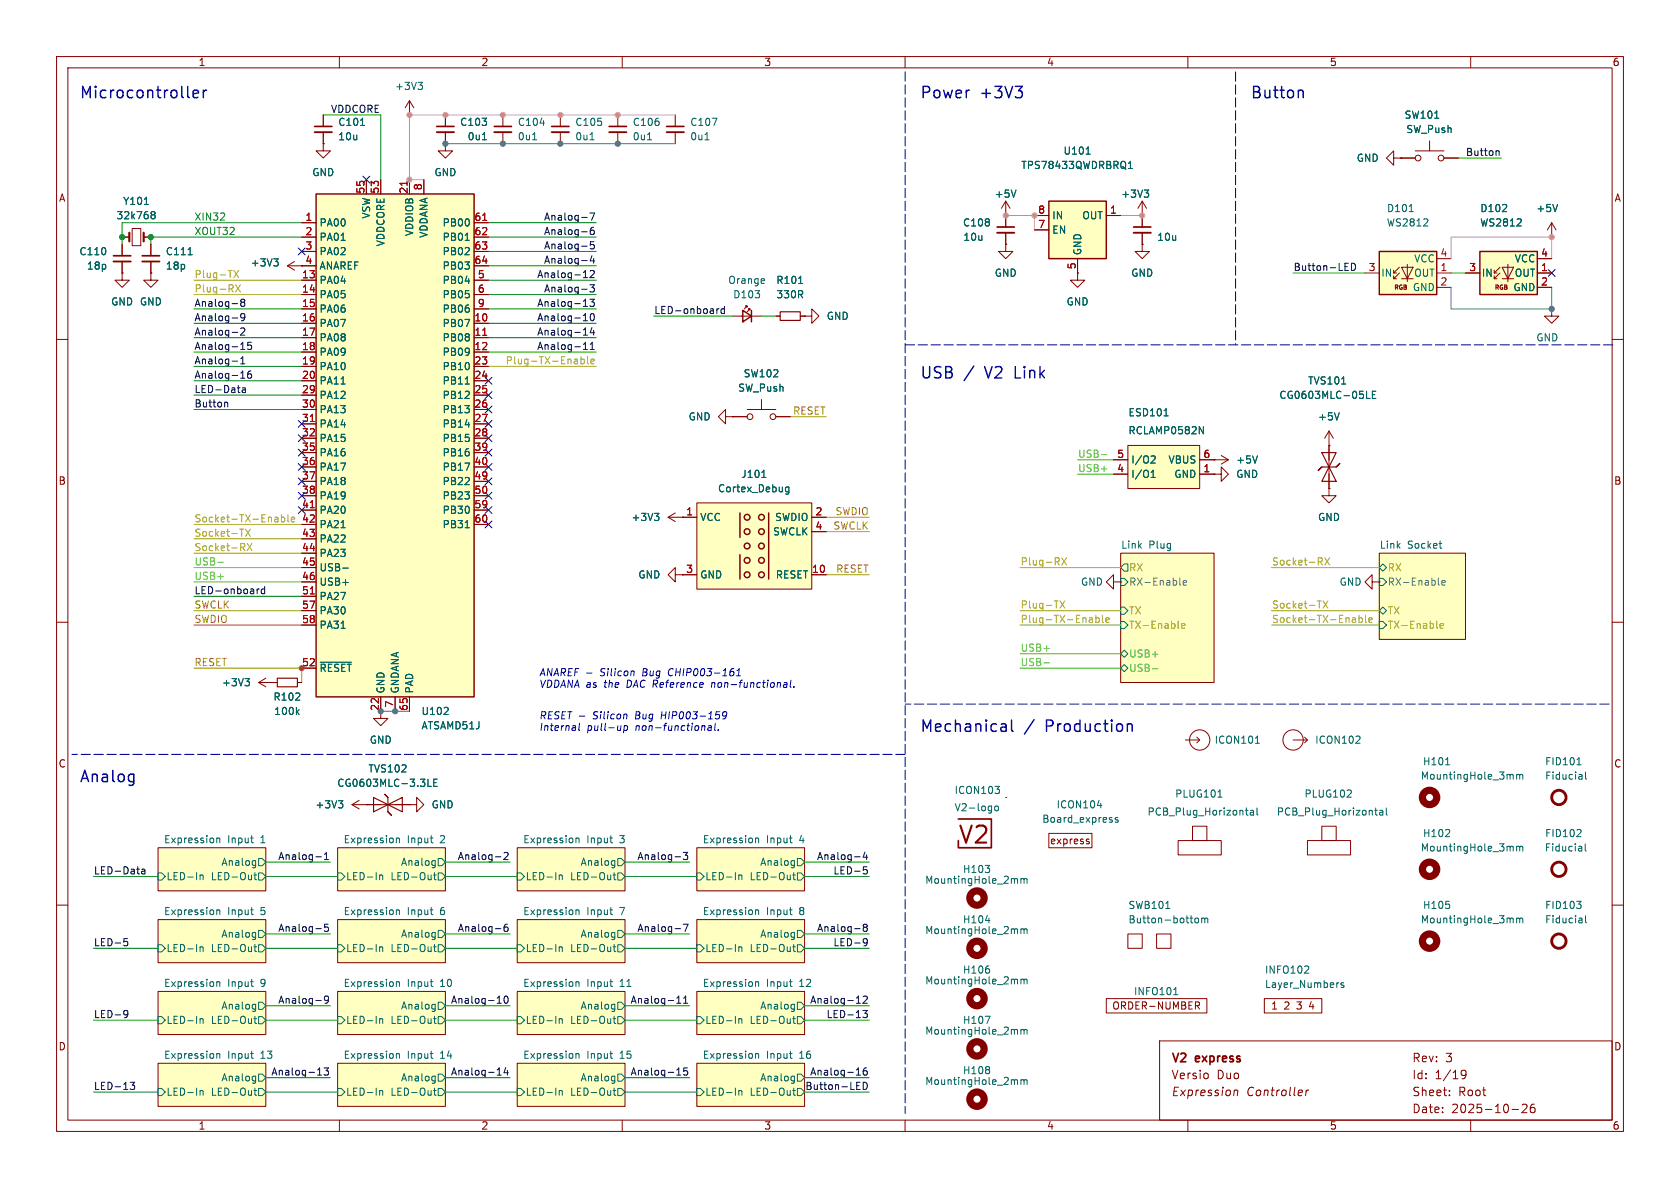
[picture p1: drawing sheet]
<svg xmlns="http://www.w3.org/2000/svg" width="297mm" height="210mm" viewBox="0 0 297 210" stroke-linecap="round" stroke-linejoin="round" font-family="sans-serif">
<defs><g id="words">
<text font-size="4.2" fill="#840000" x="169.2" y="149.6">V2</text>
<g font-size="2.8" fill="#0000c2">
<text x="14" y="17.5">Microcontroller</text>
<text x="162.6" y="17.5">Power</text>
<text x="173.3" y="17.5">+3V3</text>
<text x="221" y="17.5">Button</text>
<text x="162.6" y="67.1">USB</text>
<text x="170.4" y="67.1">/</text>
<text x="174.4" y="67.1">V2</text>
<text x="179.9" y="67.1">Link</text>
<text x="162.6" y="129.5">Mechanical</text>
<text x="181.1" y="129.5">/</text>
<text x="185.1" y="129.5">Production</text>
<text x="14" y="138.4">Analog</text>
</g>
<g font-size="2.1" fill="#840000">
<text x="207" y="188.2">V2</text>
<text x="207" y="191">Versio</text>
<text x="211.5" y="188.2">express</text>
<text x="215.1" y="191">Duo</text>
<text x="249.6" y="188">Rev:</text>
<text x="249.6" y="191">Id:</text>
<text x="253.7" y="191">1/19</text>
<text x="255.5" y="188">3</text>
<text x="207" y="194">Expression</text>
<text x="220.3" y="194">Controller</text>
<text x="249.6" y="197">Date:</text>
<text x="249.6" y="194">Sheet:</text>
<text x="256.6" y="197">2025-10-26</text>
<text x="257.8" y="194">Root</text>
</g>
<g font-size="1.8" fill="#840000">
<text x="35" y="11.9">1</text>
<text x="85" y="11.9">2</text>
<text x="135" y="11.9">3</text>
<text x="185" y="11.9">4</text>
<text x="235" y="11.9">5</text>
<text x="285" y="11.9">6</text>
<text x="10.3" y="35.9">A</text>
<text x="285.3" y="35.9">A</text>
<text x="53.9" y="46.7">4</text>
<text x="10.3" y="85.9">B</text>
<text x="285.3" y="85.9">B</text>
<text x="10.3" y="135.9">C</text>
<text x="285.3" y="135.9">C</text>
<text x="185.5" y="149.5">express</text>
<text x="196.5" y="178.7">ORDER-NUMBER</text>
<text x="224.6" y="178.7">1</text>
<text x="227" y="178.7">2</text>
<text x="229.4" y="178.7">3</text>
<text x="231.8" y="178.7">4</text>
<text x="10.3" y="185.9">D</text>
<text x="285.3" y="185.9">D</text>
<text x="35" y="199.9">1</text>
<text x="85" y="199.9">2</text>
<text x="135" y="199.9">3</text>
<text x="185" y="199.9">4</text>
<text x="235" y="199.9">5</text>
<text x="285" y="199.9">6</text>
</g>
<g font-size="1.8" fill="#006464">
<text x="69.7" y="16.1">+3V3</text>
<text x="59.7" y="22.5">C101</text>
<text x="81.2" y="22.5">C103</text>
<text x="91.4" y="22.5">C104</text>
<text x="101.6" y="22.5">C105</text>
<text x="111.8" y="22.5">C106</text>
<text x="121.9" y="22.5">C107</text>
<text x="248.2" y="21.2">SW101</text>
<text x="248.5" y="23.7">SW_Push</text>
<text x="59.7" y="25">10u</text>
<text x="82.6" y="25">0u1</text>
<text x="91.4" y="25">0u1</text>
<text x="101.6" y="25">0u1</text>
<text x="111.8" y="25">0u1</text>
<text x="121.9" y="25">0u1</text>
<text x="187.9" y="27.5">U101</text>
<text x="239.8" y="28.8">GND</text>
<text x="55.1" y="31.3">GND</text>
<text x="76.7" y="31.3">GND</text>
<text x="175.8" y="35.2">+5V</text>
<text x="180.5" y="30.1">TPS78433QWDRBRQ1</text>
<text x="198.1" y="35.2">+3V3</text>
<text x="20.5" y="39">32k768</text>
<text x="21.7" y="36.4">Y101</text>
<text x="56.4" y="40.2">PA00</text>
<text x="65.6" y="38.8" transform="rotate(-90 65.6 38.8)">VSW</text>
<text x="73.3" y="41.8" transform="rotate(-90 73.3 41.8)">VDDIOB</text>
<text x="78.1" y="40.2">PB00</text>
<text x="170.1" y="40.2">C108</text>
<text x="185.9" y="39">IN</text>
<text x="185.9" y="41.5">EN</text>
<text x="191.2" y="39">OUT</text>
<text x="245.1" y="40.2">WS2812</text>
<text x="245.1" y="37.7">D101</text>
<text x="261.6" y="40.2">WS2812</text>
<text x="261.6" y="37.7">D102</text>
<text x="271.5" y="37.7">+5V</text>
<text x="13.9" y="45.3">C110</text>
<text x="15.3" y="47.9">18p</text>
<text x="29.2" y="45.3">C111</text>
<text x="29.2" y="47.9">18p</text>
<text x="44.2" y="47.3">+3V3</text>
<text x="56.4" y="42.8">PA01</text>
<text x="56.4" y="45.3">PA02</text>
<text x="56.4" y="47.9">ANAREF</text>
<text x="68.2" y="43.6" transform="rotate(-90 68.2 43.6)">VDDCORE</text>
<text x="75.8" y="42.1" transform="rotate(-90 75.8 42.1)">VDDANA</text>
<text x="78.1" y="47.9">PB03</text>
<text x="78.1" y="42.8">PB01</text>
<text x="78.1" y="45.3">PB02</text>
<text x="170.2" y="42.8">10u</text>
<text x="191.4" y="45.2" transform="rotate(-90 191.4 45.2)">GND</text>
<text x="204.5" y="42.8">10u</text>
<text x="249.9" y="46.6">VCC</text>
<text x="267.7" y="46.6">VCC</text>
<text x="56.4" y="50.4">PA04</text>
<text x="56.4" y="52.9">PA05</text>
<text x="78.1" y="50.4">PB04</text>
<text x="78.1" y="52.9">PB05</text>
<text x="128.7" y="50.4">Orange</text>
<text x="129.5" y="52.9">D103</text>
<text x="137.1" y="50.4">R101</text>
<text x="137.1" y="52.9">330R</text>
<text x="175.8" y="49.1">GND</text>
<text x="199.9" y="49.1">GND</text>
<text x="244.1" y="49.1">IN</text>
<text x="249.7" y="51.7">GND</text>
<text x="249.9" y="49.1">OUT</text>
<text x="261.9" y="49.1">IN</text>
<text x="267.5" y="51.7">GND</text>
<text x="267.7" y="49.1">OUT</text>
<text x="19.6" y="54.2">GND GND</text>
<text x="56.4" y="55.5">PA06</text>
<text x="56.4" y="58">PA07</text>
<text x="78.1" y="55.5">PB06</text>
<text x="78.1" y="58">PB07</text>
<text x="146.1" y="56.7">GND</text>
<text x="188.5" y="54.2">GND</text>
<text x="56.4" y="60.6">PA08</text>
<text x="56.4" y="63.1">PA09</text>
<text x="56.4" y="65.6">PA10</text>
<text x="78.1" y="60.6">PB08</text>
<text x="78.1" y="63.1">PB09</text>
<text x="78.1" y="65.6">PB10</text>
<text x="271.5" y="60.6">GND</text>
<text x="56.4" y="68.2">PA11</text>
<text x="56.4" y="70.7">PA12</text>
<text x="78.1" y="68.2">PB11</text>
<text x="78.1" y="70.7">PB12</text>
<text x="130.4" y="69.4">SW_Push</text>
<text x="131.4" y="66.9">SW102</text>
<text x="226.1" y="70.7">CG0603MLC-05LE</text>
<text x="231.1" y="68.2">TVS101</text>
<text x="56.4" y="73.3">PA13</text>
<text x="56.4" y="75.8">PA14</text>
<text x="78.1" y="73.3">PB13</text>
<text x="78.1" y="75.8">PB14</text>
<text x="121.6" y="74.5">GND</text>
<text x="199.4" y="73.8">ESD101</text>
<text x="199.4" y="77">RCLAMP0582N</text>
<text x="232.9" y="74.5">+5V</text>
<text x="56.4" y="78.3">PA15</text>
<text x="56.4" y="80.9">PA16</text>
<text x="56.4" y="83.4">PA17</text>
<text x="78.1" y="78.3">PB15</text>
<text x="78.1" y="80.9">PB16</text>
<text x="78.1" y="83.4">PB17</text>
<text x="199.9" y="82.1">I/O2</text>
<text x="206.5" y="82.1">VBUS</text>
<text x="218.4" y="82.1">+5V</text>
<text x="56.4" y="86">PA18</text>
<text x="56.4" y="88.5">PA19</text>
<text x="78.1" y="86">PB22</text>
<text x="78.1" y="88.5">PB23</text>
<text x="126.8" y="87.2">Cortex_Debug</text>
<text x="131" y="84.7">J101</text>
<text x="199.9" y="84.7">I/O1</text>
<text x="207.5" y="84.7">GND</text>
<text x="218.4" y="84.7">GND</text>
<text x="56.4" y="91">PA20</text>
<text x="56.4" y="93.6">PA21</text>
<text x="78.1" y="91">PB30</text>
<text x="78.1" y="93.6">PB31</text>
<text x="111.5" y="92.3">+3V3</text>
<text x="123.7" y="92.3">VCC</text>
<text x="136.6" y="94.8">SWCLK</text>
<text x="136.9" y="92.3">SWDIO</text>
<text x="232.9" y="92.3">GND</text>
<text x="56.4" y="96.1">PA22</text>
<text x="56.4" y="98.7">PA23</text>
<text x="56.4" y="101.2">USB-</text>
<text x="198.1" y="97.1">Link</text>
<text x="203.1" y="97.1">Plug</text>
<text x="243.8" y="97.1">Link</text>
<text x="248.8" y="97.1">Socket</text>
<text x="56.4" y="103.7">USB+</text>
<text x="56.4" y="106.3">PA27</text>
<text x="112.8" y="102.5">GND</text>
<text x="123.7" y="102.5">GND</text>
<text x="137.1" y="102.5">RESET</text>
<text x="191" y="103.7">GND</text>
<text x="236.7" y="103.7">GND</text>
<text x="56.4" y="108.8">PA30</text>
<text x="56.4" y="111.4">PA31</text>
<text x="56.4" y="119">~{RESET}</text>
<text x="39.2" y="121.5">+3V3</text>
<text x="48.2" y="124.1">R102</text>
<text x="68.2" y="122.7" transform="rotate(-90 68.2 122.7)">GND</text>
<text x="70.7" y="122.7" transform="rotate(-90 70.7 122.7)">GNDANA</text>
<text x="73.3" y="122.7" transform="rotate(-90 73.3 122.7)">PAD</text>
<text x="48.4" y="126.6">100k</text>
<text x="65.3" y="131.7">GND</text>
<text x="74.4" y="129.1">ATSAMD51J</text>
<text x="74.4" y="126.6">U102</text>
<text x="214.6" y="131.7">ICON101</text>
<text x="232.4" y="131.7">ICON102</text>
<text x="65" y="136.8">TVS102</text>
<text x="251.5" y="135.5">H101</text>
<text x="273.1" y="135.5">FID101</text>
<text x="55.7" y="143.1">+3V3</text>
<text x="59.5" y="139.3">CG0603MLC-3.3LE</text>
<text x="76.2" y="143.1">GND</text>
<text x="168.7" y="140.6">ICON103</text>
<text x="168.7" y="143.6">V2-logo</text>
<text x="186.7" y="143.1">ICON104</text>
<text x="207.7" y="141.2">PLUG101</text>
<text x="230.5" y="141.2">PLUG102</text>
<text x="251.1" y="138">MountingHole_3mm</text>
<text x="273.1" y="138">Fiducial</text>
<text x="29.1" y="149.1">Expression</text>
<text x="40.4" y="149.1">Input</text>
<text x="46.4" y="149.1">1</text>
<text x="60.9" y="149.1">Expression</text>
<text x="72.2" y="149.1">Input</text>
<text x="78.1" y="149.1">2</text>
<text x="92.6" y="149.1">Expression</text>
<text x="103.9" y="149.1">Input</text>
<text x="109.9" y="149.1">3</text>
<text x="124.4" y="149.1">Expression</text>
<text x="135.7" y="149.1">Input</text>
<text x="141.6" y="149.1">4</text>
<text x="184.2" y="145.6">Board_express</text>
<text x="202.8" y="144.4">PCB_Plug_Horizontal</text>
<text x="225.6" y="144.4">PCB_Plug_Horizontal</text>
<text x="251.5" y="148.2">H102</text>
<text x="273.1" y="148.2">FID102</text>
<text x="29.3" y="155.8">LED-In</text>
<text x="37.2" y="155.8">LED-Out</text>
<text x="39" y="153.3">Analog</text>
<text x="61.1" y="155.8">LED-In</text>
<text x="68.9" y="155.8">LED-Out</text>
<text x="70.8" y="153.3">Analog</text>
<text x="92.8" y="155.8">LED-In</text>
<text x="100.7" y="155.8">LED-Out</text>
<text x="102.5" y="153.3">Analog</text>
<text x="124.6" y="155.8">LED-In</text>
<text x="132.4" y="155.8">LED-Out</text>
<text x="134.3" y="153.3">Analog</text>
<text x="170.1" y="154.5">H103</text>
<text x="251.1" y="150.7">MountingHole_3mm</text>
<text x="273" y="150.7">Fiducial</text>
<text x="29.1" y="161.8">Expression</text>
<text x="40.4" y="161.8">Input</text>
<text x="46.4" y="161.8">5</text>
<text x="60.9" y="161.8">Expression</text>
<text x="72.2" y="161.8">Input</text>
<text x="78.1" y="161.8">6</text>
<text x="92.6" y="161.8">Expression</text>
<text x="103.9" y="161.8">Input</text>
<text x="109.9" y="161.8">7</text>
<text x="124.4" y="161.8">Expression</text>
<text x="135.7" y="161.8">Input</text>
<text x="141.6" y="161.8">8</text>
<text x="163.5" y="156.4">MountingHole_2mm</text>
<text x="199.4" y="160.9">SWB101</text>
<text x="251.5" y="160.9">H105</text>
<text x="273.1" y="160.9">FID103</text>
<text x="39" y="166">Analog</text>
<text x="70.8" y="166">Analog</text>
<text x="102.5" y="166">Analog</text>
<text x="134.3" y="166">Analog</text>
<text x="163.5" y="165.3">MountingHole_2mm</text>
<text x="170.1" y="163.4">H104</text>
<text x="199.4" y="163.4">Button-bottom</text>
<text x="251.1" y="163.4">MountingHole_3mm</text>
<text x="273.1" y="163.4">Fiducial</text>
<text x="29.3" y="168.5">LED-In</text>
<text x="37.2" y="168.5">LED-Out</text>
<text x="61.1" y="168.5">LED-In</text>
<text x="68.9" y="168.5">LED-Out</text>
<text x="92.8" y="168.5">LED-In</text>
<text x="100.7" y="168.5">LED-Out</text>
<text x="124.6" y="168.5">LED-In</text>
<text x="132.4" y="168.5">LED-Out</text>
<text x="170.1" y="172.3">H106</text>
<text x="223.5" y="172.3">INFO102</text>
<text x="29.1" y="174.5">Expression</text>
<text x="39" y="178.7">Analog</text>
<text x="40.4" y="174.5">Input</text>
<text x="46.4" y="174.5">9</text>
<text x="60.9" y="174.5">Expression</text>
<text x="70.8" y="178.7">Analog</text>
<text x="72.2" y="174.5">Input</text>
<text x="78.1" y="174.5">10</text>
<text x="92.6" y="174.5">Expression</text>
<text x="102.5" y="178.7">Analog</text>
<text x="103.9" y="174.5">Input</text>
<text x="109.9" y="174.5">11</text>
<text x="124.4" y="174.5">Expression</text>
<text x="134.3" y="178.7">Analog</text>
<text x="135.7" y="174.5">Input</text>
<text x="141.6" y="174.5">12</text>
<text x="163.5" y="174.2">MountingHole_2mm</text>
<text x="200.4" y="176.1">INFO101</text>
<text x="223.5" y="174.9">Layer_Numbers</text>
<text x="29.3" y="181.2">LED-In</text>
<text x="37.2" y="181.2">LED-Out</text>
<text x="61.1" y="181.2">LED-In</text>
<text x="68.9" y="181.2">LED-Out</text>
<text x="92.8" y="181.2">LED-In</text>
<text x="100.7" y="181.2">LED-Out</text>
<text x="124.6" y="181.2">LED-In</text>
<text x="132.4" y="181.2">LED-Out</text>
<text x="163.5" y="183.1">MountingHole_2mm</text>
<text x="170.1" y="181.2">H107</text>
<text x="29.1" y="187.2">Expression</text>
<text x="39" y="191.4">Analog</text>
<text x="40.4" y="187.2">Input</text>
<text x="46.4" y="187.2">13</text>
<text x="60.9" y="187.2">Expression</text>
<text x="70.8" y="191.4">Analog</text>
<text x="72.2" y="187.2">Input</text>
<text x="78.1" y="187.2">14</text>
<text x="92.6" y="187.2">Expression</text>
<text x="102.5" y="191.4">Analog</text>
<text x="103.9" y="187.2">Input</text>
<text x="109.9" y="187.2">15</text>
<text x="124.4" y="187.2">Expression</text>
<text x="134.3" y="191.4">Analog</text>
<text x="135.7" y="187.2">Input</text>
<text x="141.6" y="187.2">16</text>
<text x="163.5" y="192">MountingHole_2mm</text>
<text x="170.1" y="190.1">H108</text>
<text x="29.3" y="193.9">LED-In</text>
<text x="37.2" y="193.9">LED-Out</text>
<text x="61.1" y="193.9">LED-In</text>
<text x="68.9" y="193.9">LED-Out</text>
<text x="92.8" y="193.9">LED-In</text>
<text x="100.7" y="193.9">LED-Out</text>
<text x="124.6" y="193.9">LED-In</text>
<text x="132.4" y="193.9">LED-Out</text>
</g>
<g font-size="1.8" fill="#0f0f0f">
<text x="58.4" y="20">VDDCORE</text>
<text x="259.1" y="27.7">Button</text>
<text x="96.1" y="41.6">Analog-6</text>
<text x="96.1" y="39.1">Analog-7</text>
<text x="96.1" y="46.7">Analog-4</text>
<text x="96.1" y="44.2">Analog-5</text>
<text x="228.6" y="48">Button-LED</text>
<text x="94.9" y="49.2">Analog-12</text>
<text x="96.1" y="51.8">Analog-3</text>
<text x="34.3" y="56.9">Analog-9</text>
<text x="34.3" y="54.3">Analog-8</text>
<text x="34.3" y="59.4">Analog-2</text>
<text x="94.9" y="54.3">Analog-13</text>
<text x="94.9" y="59.4">Analog-14</text>
<text x="94.9" y="56.9">Analog-10</text>
<text x="115.6" y="55.6">LED-onboard</text>
<text x="34.3" y="64.5">Analog-1</text>
<text x="34.3" y="61.9">Analog-15</text>
<text x="94.9" y="61.9">Analog-11</text>
<text x="34.3" y="69.6">LED-Data</text>
<text x="34.3" y="67">Analog-16</text>
<text x="34.3" y="72.1">Button</text>
<text x="34.3" y="105.1">LED-onboard</text>
<text x="16.5" y="154.7">LED-Data</text>
<text x="49.1" y="152.1">Analog-1</text>
<text x="80.8" y="152.1">Analog-2</text>
<text x="112.6" y="152.1">Analog-3</text>
<text x="144.3" y="152.1">Analog-4</text>
<text x="147.2" y="154.7">LED-5</text>
<text x="16.5" y="167.4">LED-5</text>
<text x="49.1" y="164.8">Analog-5</text>
<text x="80.8" y="164.8">Analog-6</text>
<text x="112.6" y="164.8">Analog-7</text>
<text x="144.3" y="164.8">Analog-8</text>
<text x="147.2" y="167.4">LED-9</text>
<text x="49.1" y="177.5">Analog-9</text>
<text x="79.6" y="177.5">Analog-10</text>
<text x="111.4" y="177.5">Analog-11</text>
<text x="143.1" y="177.5">Analog-12</text>
<text x="16.5" y="180.1">LED-9</text>
<text x="146" y="180.1">LED-13</text>
<text x="47.9" y="190.2">Analog-13</text>
<text x="79.6" y="190.2">Analog-14</text>
<text x="111.4" y="190.2">Analog-15</text>
<text x="143.1" y="190.2">Analog-16</text>
<text x="16.5" y="192.8">LED-13</text>
<text x="142.3" y="192.8">Button-LED</text>
</g>
<g font-size="1.8" fill="#a90000">
<text x="64.5" y="34.3" transform="rotate(-90 64.5 34.3)">55</text>
<text x="67.1" y="34.3" transform="rotate(-90 67.1 34.3)">53</text>
<text x="72.1" y="34.3" transform="rotate(-90 72.1 34.3)">21</text>
<text x="74.7" y="33.7" transform="rotate(-90 74.7 33.7)">8</text>
<text x="53.9" y="39.1">1</text>
<text x="53.9" y="41.7">2</text>
<text x="83.8" y="39.1">61</text>
<text x="83.8" y="41.7">62</text>
<text x="183.4" y="37.8">8</text>
<text x="183.4" y="40.4">7</text>
<text x="196.1" y="37.8">1</text>
<text x="53.9" y="44.2">3</text>
<text x="83.8" y="46.7">64</text>
<text x="83.8" y="44.2">63</text>
<text x="190.2" y="47.7" transform="rotate(-90 190.2 47.7)">5</text>
<text x="254.6" y="45.5">4</text>
<text x="272.3" y="45.5">4</text>
<text x="53.3" y="49.3">13</text>
<text x="53.3" y="51.8">14</text>
<text x="84.4" y="49.3">5</text>
<text x="84.4" y="51.8">6</text>
<text x="241.9" y="48">3</text>
<text x="254.6" y="48">1</text>
<text x="254.6" y="50.5">2</text>
<text x="259.6" y="48">3</text>
<text x="272.3" y="48">1</text>
<text x="272.3" y="50.5">2</text>
<text x="53.3" y="54.4">15</text>
<text x="53.3" y="56.9">16</text>
<text x="53.3" y="59.4">17</text>
<text x="83.8" y="56.9">10</text>
<text x="83.8" y="59.4">11</text>
<text x="84.4" y="54.4">9</text>
<text x="53.3" y="62">18</text>
<text x="53.3" y="64.5">19</text>
<text x="83.8" y="62">12</text>
<text x="83.8" y="64.5">23</text>
<text x="53.3" y="67.1">20</text>
<text x="53.3" y="69.6">29</text>
<text x="83.8" y="67.1">24</text>
<text x="83.8" y="69.6">25</text>
<text x="53.3" y="72.1">30</text>
<text x="53.3" y="74.7">31</text>
<text x="53.3" y="77.2">32</text>
<text x="83.8" y="72.1">26</text>
<text x="83.8" y="74.7">27</text>
<text x="83.8" y="77.2">28</text>
<text x="53.3" y="79.8">35</text>
<text x="53.3" y="82.3">36</text>
<text x="83.8" y="79.8">39</text>
<text x="83.8" y="82.3">40</text>
<text x="197.4" y="81">5</text>
<text x="197.4" y="83.6">4</text>
<text x="212.7" y="81">6</text>
<text x="212.7" y="83.6">1</text>
<text x="53.3" y="84.8">37</text>
<text x="53.3" y="87.4">38</text>
<text x="53.3" y="89.9">41</text>
<text x="83.8" y="84.8">49</text>
<text x="83.8" y="87.4">50</text>
<text x="83.8" y="89.9">59</text>
<text x="53.3" y="92.5">42</text>
<text x="53.3" y="95">43</text>
<text x="83.8" y="92.5">60</text>
<text x="121.2" y="91.2">1</text>
<text x="144.1" y="91.2">2</text>
<text x="144.1" y="93.7">4</text>
<text x="53.3" y="97.5">44</text>
<text x="53.3" y="100.1">45</text>
<text x="121.2" y="101.3">3</text>
<text x="143.5" y="101.3">10</text>
<text x="53.3" y="102.6">46</text>
<text x="53.3" y="105.2">51</text>
<text x="53.3" y="107.7">57</text>
<text x="53.3" y="110.2">58</text>
<text x="53.3" y="117.9">52</text>
<text x="67.1" y="125.8" transform="rotate(-90 67.1 125.8)">22</text>
<text x="69.6" y="125.2" transform="rotate(-90 69.6 125.2)">7</text>
<text x="72.1" y="125.8" transform="rotate(-90 72.1 125.8)">65</text>
</g>
<g font-size="1.8" fill="#0b8109">
<text x="34.3" y="39.1">XIN32</text>
<text x="34.3" y="41.6">XOUT32</text>
</g>
<g font-size="1.8" fill="#a3a30c">
<text x="34.3" y="51.8">Plug-RX</text>
<text x="34.3" y="49.2">Plug-TX</text>
<text x="89.3" y="64.5">Plug-TX-Enable</text>
<text x="34.3" y="92.4">Socket-TX-Enable</text>
<text x="34.3" y="95">Socket-TX</text>
<text x="34.3" y="97.5">Socket-RX</text>
<text x="180.3" y="100">Plug-RX</text>
<text x="199.5" y="101.2">RX</text>
<text x="224.8" y="100">Socket-RX</text>
<text x="245.2" y="101.2">RX</text>
<text x="180.3" y="107.7">Plug-TX</text>
<text x="224.8" y="107.7">Socket-TX</text>
<text x="180.3" y="110.2">Plug-TX-Enable</text>
<text x="199.5" y="108.8">TX</text>
<text x="199.5" y="111.4">TX-Enable</text>
<text x="224.8" y="110.2">Socket-TX-Enable</text>
<text x="245.2" y="108.8">TX</text>
<text x="245.2" y="111.4">TX-Enable</text>
</g>
<g font-size="1.8" fill="#b27502">
<text x="140.1" y="73.4">RESET</text>
<text x="147.2" y="93.7">SWCLK</text>
<text x="147.6" y="91.2">SWDIO</text>
<text x="147.7" y="101.3">RESET</text>
<text x="34.3" y="107.7">SWCLK</text>
<text x="34.3" y="110.2">SWDIO</text>
<text x="34.3" y="117.8">RESET</text>
</g>
<g font-size="1.8" fill="#51c90f">
<text x="190.5" y="81">USB-</text>
<text x="190.5" y="83.5">USB+</text>
<text x="34.3" y="100">USB-</text>
<text x="34.3" y="102.6">USB+</text>
<text x="180.3" y="115.3">USB+</text>
<text x="180.3" y="117.8">USB-</text>
<text x="199.5" y="116.4">USB+</text>
<text x="199.5" y="119">USB-</text>
</g>
<g font-size="1.8" fill="#676767">
<text x="199.5" y="103.7">RX-Enable</text>
<text x="245.2" y="103.7">RX-Enable</text>
</g>
<g font-size="1.8" fill="#0000c2">
<text x="95.2" y="119.6">ANAREF -</text>
<text x="113.8" y="119.6">Bug</text>
<text x="95.2" y="121.7">VDDANA as</text>
<text x="106.9" y="121.7">the</text>
<text x="111" y="121.7">DAC Reference</text>
<text x="126.4" y="121.7">non-functional.</text>
<text x="95.2" y="127.2">RESET -</text>
<text x="95.2" y="129.3">Internal</text>
<text x="103.7" y="129.3">pull-up</text>
<text x="112.4" y="129.3">non-functional.</text>
<text x="112.6" y="127.2">Bug</text>
</g>
<g font-size="1.1" fill="#840000">
<text x="246.4" y="51.4">RGB</text>
<text x="264.1" y="51.4">RGB</text>
</g>
</g></defs>
<g fill="none" stroke="#840000" stroke-width=".18">
<path d="M10 10h277v190h-277zM12 12h273v186h-273zM60 10v2M110 10v2M160 10v2M210 10v2M260 10v2M10 60h2M129.5 73.7h2.6M132.1 72.4h5.1M134.6 70.6v1.8M137.2 73.7h2.5"/>
<path d="M285 60h2M198.1 97.8h16.5v22.9h-16.5zM243.8 97.8h15.3v15.2h-15.3zM10 110h2M285 110h2M27.9 149.9h19.1v7.6h-19.1zM59.7 149.9h19v7.6h-19zM91.4 149.9h19.1v7.6h-19.1zM123.2 149.9h19v7.6h-19zM10 160h2M27.9 175.3h19.1v7.6h-19.1zM27.9 162.6h19.1v7.6h-19.1z"/>
<path d="M59.7 162.6h19v7.6h-19zM59.7 175.3h19v7.6h-19zM91.4 162.6h19.1v7.6h-19.1zM91.4 175.3h19.1v7.6h-19.1zM123.2 175.3h19v7.6h-19zM123.2 162.6h19v7.6h-19zM285 160h2M27.9 188h19.1v7.6h-19.1zM59.7 188h19v7.6h-19zM60 198v2M91.4 188h19.1v7.6h-19.1zM110 198v2"/>
<path d="M123.2 188h19v7.6h-19zM160 198v2M205 184h80v14h-80zM210 198v2M213.5 189.8v.8M218.2 192.8l.2-.1 .4 .1-.1 .9M218.2 192.7l-.1 1M230.9 192.7l-.1 1M231.4 192.7l-.3 .1-.2 .2M256.2 193.6v.1M256.2 192.8v.1M258.3 189.5l.3-.3 .5 .1a.99 .99 0 0 1-.4 1.4h-.2"/>
<path d="M258.3 189.8l.3 .3h.3l.3-.3M260 198v2M267.3 196.1h1.2M269.1 195.3l.6-.1 .2 .1 .1 .3-1 1.1h1M271.2 195.2a.59 .59 0 0 0-.7 .6v.6l.2 .2 .4 .1 .2-.1 .1-.5-.2-.3h-.4l-.3 .3"/>
<circle cx="132.6" cy="73.7" r=".51"/>
<circle cx="136.7" cy="73.7" r=".51"/>
</g>
<g fill="#ffffc2" stroke="#ffffc2" stroke-width=".18">
<path d="M27.9 149.9h19.1v7.6h-19.1z"/>
<path d="M123.2 175.3h19v7.6h-19z"/>
<path d="M123.2 188h19v7.6h-19z"/>
<path d="M91.4 162.6h19.1v7.6h-19.1z"/>
<path d="M59.7 162.6h19v7.6h-19z"/>
<path d="M59.7 149.9h19v7.6h-19z"/>
<path d="M59.7 188h19v7.6h-19z"/>
<path d="M59.7 175.3h19v7.6h-19z"/>
<path d="M91.4 188h19.1v7.6h-19.1z"/>
<path d="M91.4 175.3h19.1v7.6h-19.1z"/>
<path d="M123.2 162.6h19v7.6h-19z"/>
<path d="M91.4 149.9h19.1v7.6h-19.1z"/>
<path d="M123.2 149.9h19v7.6h-19z"/>
<path d="M198.1 97.8h16.5v22.9h-16.5z"/>
<path d="M243.8 97.8h15.3v15.2h-15.3z"/>
<path d="M27.9 175.3h19.1v7.6h-19.1z"/>
<path d="M27.9 188h19.1v7.6h-19.1z"/>
<path d="M27.9 162.6h19.1v7.6h-19.1z"/>
</g>
<g fill="none" stroke="#006464" stroke-width=".18">
<path d="M198.8 99.7h.6v1.3h-.6l-.7-.7zM254.4 96.1h.5M254.8 96.9h.1M198.1 115.6l.7-.7 .6 .7-.6 .6zM198.1 118.1l.7-.6 .6 .6-.6 .6zM198.1 107.3h.7l.6 .7-.6 .6h-.7zM198.1 102.2h.7l.6 .7-.6 .6h-.7zM198.1 109.9h.7l.6 .6-.6 .6h-.7zM243.8 100.3l.7-.6 .6 .6-.6 .7zM243.8 102.2h.7l.6 .7-.6 .6h-.7zM243.8 109.9h.7l.6 .6-.6 .6h-.7zM244.5 107.3l.6 .7-.6 .6-.7-.6z"/>
<path d="M27.9 154.3h.7l.6 .6-.6 .7h-.7zM35.4 154.8l.1-.1h.3l.1 .8M35.4 154.7v.8M38.3 148.3l.2-.2 .3 .1 .1 .8M44.8 152.1l.4 .1M44.9 154.7h.5M45.1 154.2v1.1l.3 .2M45.2 152.1v1.1l-.3 .2M45.2 152.9l-.4 .1M45.7 154.3h.7l.6 .6-.6 .7h-.7zM45.7 151.8h.7l.6 .6-.6 .6h-.7zM59.7 154.3h.6l.7 .6-.7 .7h-.6z"/>
<path d="M67.1 154.8l.2-.1h.3l.1 .8M67.1 154.7v.8M70.1 148.3l.2-.2 .3 .1v.8M76.6 152.1l.3 .1M76.6 154.7h.5M76.8 154.2v1.1l.3 .2M76.9 152.9l-.3 .1M76.9 152.1v1.1l-.2 .2M77.5 154.3h.6l.6 .6-.6 .7h-.6zM77.5 151.8h.6l.6 .6-.6 .6h-.6zM91.4 154.3h.7l.6 .6-.6 .7h-.7zM98.9 154.8l.1-.1h.3l.1 .8"/>
<path d="M98.9 154.7v.8M101.8 148.3l.2-.2 .3 .1 .1 .8M108.3 152.1l.4 .1M108.4 154.7h.5M108.6 154.2v1.1l.3 .2M108.7 152.9l-.4 .1M108.7 152.1v1.1l-.3 .2M109.2 154.3h.7l.6 .6-.6 .7h-.7zM109.2 151.8h.7l.6 .6-.6 .6h-.7zM123.2 154.3h.6l.7 .6-.7 .7h-.6zM130.6 154.8l.2-.1h.3l.1 .8M130.6 154.7v.8"/>
<path d="M133.6 148.3l.2-.2 .3 .1v.8M140.1 152.1l.3 .1M140.1 154.7h.5M140.3 154.2v1.1l.3 .2M140.4 152.9l-.3 .1M140.4 152.1v1.1l-.2 .2M141 154.3h.6l.6 .6-.6 .7h-.6zM141 151.8h.6l.6 .6-.6 .6h-.6zM27.9 179.7h.7l.6 .6-.6 .7h-.7zM27.9 167h.7l.6 .6-.6 .7h-.7zM35.4 167.4v.8M35.4 167.5l.1-.1h.3l.1 .8"/>
<path d="M38.3 161l.2-.2 .3 .1 .1 .8M38.3 173.7l.2-.2 .3 .1 .1 .8M44.8 177.5l.4 .1M44.8 164.8l.4 .1M44.9 167.4h.5M45.1 166.9v1.1l.3 .2M45.1 179.6v1.1l.3 .2M45.2 164.8v1.1l-.3 .2M45.2 177.5v1.1l-.3 .2M45.2 178.3l-.4 .1M45.2 165.6l-.4 .1M45.7 179.7h.7l.6 .6-.6 .7h-.7z"/>
<path d="M45.7 177.2h.7l.6 .6-.6 .6h-.7zM45.7 167h.7l.6 .6-.6 .7h-.7zM45.7 164.5h.7l.6 .6-.6 .6h-.7zM59.7 167h.6l.7 .6-.7 .7h-.6zM59.7 179.7h.6l.7 .6-.7 .7h-.6zM67.1 167.5l.2-.1h.3l.1 .8M67.1 167.4v.8M70.1 173.7l.2-.2 .3 .1v.8M70.1 161l.2-.2 .3 .1v.8M76.6 177.5l.3 .1M76.6 164.8l.3 .1M76.6 167.4h.5"/>
<path d="M76.8 179.6v1.1l.3 .2M76.8 166.9v1.1l.3 .2M76.9 178.3l-.3 .1M76.9 165.6l-.3 .1M76.9 164.8v1.1l-.2 .2M76.9 177.5v1.1l-.2 .2M77.5 167h.6l.6 .6-.6 .7h-.6zM77.5 164.5h.6l.6 .6-.6 .6h-.6zM77.5 179.7h.6l.6 .6-.6 .7h-.6zM77.5 177.2h.6l.6 .6-.6 .6h-.6zM91.4 167h.7l.6 .6-.6 .7h-.7zM91.4 179.7h.7l.6 .6-.6 .7h-.7z"/>
<path d="M98.9 167.5l.1-.1h.3l.1 .8M98.9 167.4v.8M101.8 173.7l.2-.2 .3 .1 .1 .8M101.8 161l.2-.2 .3 .1 .1 .8M108.3 177.5l.4 .1M108.3 164.8l.4 .1M108.4 167.4h.5M108.6 179.6v1.1l.3 .2M108.6 166.9v1.1l.3 .2M108.7 178.3l-.4 .1M108.7 164.8v1.1l-.3 .2M108.7 177.5v1.1l-.3 .2"/>
<path d="M108.7 165.6l-.4 .1M109.2 167h.7l.6 .6-.6 .7h-.7zM109.2 164.5h.7l.6 .6-.6 .6h-.7zM109.2 179.7h.7l.6 .6-.6 .7h-.7zM109.2 177.2h.7l.6 .6-.6 .6h-.7zM123.2 179.7h.6l.7 .6-.7 .7h-.6zM123.2 167h.6l.7 .6-.7 .7h-.6zM130.6 167.4v.8M130.6 167.5l.2-.1h.3l.1 .8M133.6 173.7l.2-.2 .3 .1v.8M133.6 161l.2-.2 .3 .1v.8M140.1 177.5l.3 .1"/>
<path d="M140.1 164.8l.3 .1M140.1 167.4h.5M140.3 166.9v1.1l.3 .2M140.3 179.6v1.1l.3 .2M140.4 164.8v1.1l-.2 .2M140.4 177.5v1.1l-.2 .2M140.4 178.3l-.3 .1M140.4 165.6l-.3 .1M141 179.7h.6l.6 .6-.6 .7h-.6zM141 177.2h.6l.6 .6-.6 .6h-.6zM141 167h.6l.6 .6-.6 .7h-.6zM141 164.5h.6l.6 .6-.6 .6h-.6z"/>
<path d="M27.9 192.4h.7l.6 .6-.6 .7h-.7zM35.4 180.1v.8M35.4 192.8v.8M35.4 180.2l.1-.1h.3l.1 .8M35.4 192.9l.1-.1h.3l.1 .8M38.3 186.4l.2-.2 .3 .1 .1 .8M44.8 190.2l.4 .1M44.9 180.1h.5M44.9 192.8h.5M45.1 192.3v1.1l.3 .2M45.2 190.2v1.1l-.3 .2M45.2 191l-.4 .1"/>
<path d="M45.7 192.4h.7l.6 .6-.6 .7h-.7zM45.7 189.9h.7l.6 .6-.6 .6h-.7zM59.7 192.4h.6l.7 .6-.7 .7h-.6zM67.1 180.2l.2-.1h.3l.1 .8M67.1 192.9l.2-.1h.3l.1 .8M67.1 180.1v.8M67.1 192.8v.8M70.1 186.4l.2-.2 .3 .1v.8M76.6 190.2l.3 .1M76.6 180.1h.5M76.6 192.8h.5M76.8 192.3v1.1l.3 .2"/>
<path d="M76.9 191l-.3 .1M76.9 190.2v1.1l-.2 .2M77.5 192.4h.6l.6 .6-.6 .7h-.6zM77.5 189.9h.6l.6 .6-.6 .6h-.6zM91.4 192.4h.7l.6 .6-.6 .7h-.7zM98.9 180.2l.1-.1h.3l.1 .8M98.9 192.9l.1-.1h.3l.1 .8M98.9 180.1v.8M98.9 192.8v.8M101.8 186.4l.2-.2 .3 .1 .1 .8M108.3 190.2l.4 .1M108.4 180.1h.5"/>
<path d="M108.4 192.8h.5M108.6 192.3v1.1l.3 .2M108.7 191l-.4 .1M108.7 190.2v1.1l-.3 .2M109.2 192.4h.7l.6 .6-.6 .7h-.7zM109.2 189.9h.7l.6 .6-.6 .6h-.7zM123.2 192.4h.6l.7 .6-.7 .7h-.6zM130.6 180.2l.2-.1h.3l.1 .8M130.6 180.1v.8M130.6 192.8v.8M130.6 192.9l.2-.1h.3l.1 .8M133.6 186.4l.2-.2 .3 .1v.8"/>
<path d="M140.1 190.2l.3 .1M140.1 180.1h.5M140.1 192.8h.5M140.3 192.3v1.1l.3 .2M140.4 190.2v1.1l-.2 .2M140.4 191l-.3 .1M141 192.4h.6l.6 .6-.6 .7h-.6zM141 189.9h.6l.6 .6-.6 .6h-.6z"/>
</g>
<path d="M203.7 118.2h1" fill="none" stroke="#51c90f" stroke-width=".18"/>
<path d="M208.6 103.3l.1 .1M209.2 103l.6-.1-.1-.2-.3-.1-.2 .2v.6h.5M254.3 103.3l.2 .1M254.9 103l.6-.1-.1-.2-.3-.1-.2 .2 .1 .6h.4" fill="none" stroke="#676767" stroke-width=".18"/>
<path d="M208.3 111l.1 .1M208.9 110.6l.6-.1-.1-.2-.3-.1-.2 .2v.6h.5M254 111l.2 .1M254.6 110.6l.6-.1-.1-.2-.3-.1-.2 .2 .1 .6h.4" fill="none" stroke="#a3a30c" stroke-width=".18"/>
<path d="M261.6 44.5h10.2v7.6h-10.2z" fill="#ffffc2"/>
<path d="M261.6 44.5h10.2v7.6h-10.2z" fill="none" stroke="#840000" stroke-width=".25"/>
<g fill="none" stroke="#840000" stroke-width=".18">
<path d="M78.7 25.4v1.3h1.3l-1.3 1.2-1.2-1.2h1.2M78.7 25.4h.1M50.8 47l1.3 .8M50.8 47h2.5M52.1 46.2l-1.3 .8M259.1 48.3h2.5M264.2 48.3h.5M264.2 49.3h.5M265.2 47.2l-1 1.1v-.5M265.2 48.3l-1 1v-.5M265.6 47.2h2l-1 2.1zM265.6 49.3h2"/>
<path d="M266.6 46.7v3.1M271.8 48.3h2.5M271.8 45.7h2.5M271.8 50.8h2.5M177.8 141h.1M185.4 147.3h7.6v2.6h-7.6zM192.2 148.7l.3 .1 .1 .2-.2 .2h-.2M192.2 148.3l.3 .1M195.6 176.5h17.8v2.6h-17.8zM211.3 177.1h.5l.3 .3-.2 .3-.6 .1M211.6 177.8l.5 .6"/>
</g>
<path d="M268.2 39.9h.7M268.9 38.8v.4M48.4 45.8h.8l-.4 .4M48.9 46.2l.3 .3v.3l-.3 .2M175.9 139h.8l-.4 .5M176.6 139.6l.1 .1-.1 .5M175.9 142.6l.2-.1 .3 .1 .1 .5-.1 .2h-.3l-.2-.1zM194 142.4h.8M196.6 145v.3M197.6 144.6l-.3-.1-.2 .2 .1 .2 .4 .1v.3h-.5M207.5 175.8h.7M207.7 174.8l.2-.2v1.2" fill="none" stroke="#006464" stroke-width=".18"/>
<path d="M169.4 144.8h5.9v5.1h-5.9v-1.3" fill="none" stroke="#840000" stroke-width=".3"/>
<path d="M55.9 34.3h27.9v88.9h-27.9z" fill="#ffffc2"/>
<path d="M55.9 34.3h27.9v88.9h-27.9z" fill="none" stroke="#840000" stroke-width=".25"/>
<g fill="none" stroke="#840000" stroke-width=".18">
<path d="M72.4 17.8v2.5M72.4 17.8l-.8 1.3M72.4 17.8l.8 1.3M53.3 39.4h2.6M64.8 31.8v2.5M67.3 31.8v2.5M72.4 20.3h.1M72.4 31.8v2.5M74.9 31.8v2.5M78.7 20.3v2.1M78.7 23.4v2M83.8 39.4h2.6"/>
<path d="M88.9 20.3v2.1M88.9 23.4v2M99.1 20.3v2.1M99.1 23.4v2M109.2 20.3v2.1M109.2 23.4v2M119.4 20.3v2.1M119.4 23.4v2M21.6 41.9h1.3M23.4 40.4h1.5v3h-1.5zM25.4 41.9h1.3M26.7 43.2v2"/>
<path d="M26.7 46.2v2.1M53.3 47h2.6M53.3 41.9h2.6M53.3 44.5h2.6M53.3 49.5h2.6M53.3 52.1h2.6M53.3 54.6h2.6M53.3 57.2h2.6M53.3 59.7h2.6M83.8 47h2.6M83.8 41.9h2.6M83.8 44.5h2.6"/>
<path d="M83.8 49.5h2.6M83.8 52.1h2.6M83.8 54.6h2.6M83.8 57.2h2.6M83.8 59.7h2.6M177.8 43.2v1.3h1.3l-1.3 1.2-1.3-1.2h1.3M177.8 43.2h.1M53.3 62.2h2.6M53.3 64.8h2.6M53.3 67.3h2.6M53.3 69.9h2.6M53.3 72.4h2.6"/>
<path d="M53.3 74.9h2.6M53.3 77.5h2.6M83.8 62.2h2.6M83.8 64.8h2.6M83.8 67.3h2.6M83.8 69.9h2.6M83.8 72.4h2.6M83.8 74.9h2.6M83.8 77.5h2.6M234.9 78.7h.1M234.9 76.2l-.7 1.3M234.9 76.2l.8 1.3"/>
<path d="M234.9 76.2v10.2M53.3 80h2.6M53.3 82.6h2.6M53.3 85.1h2.6M53.3 87.6h2.6M53.3 90.2h2.6M53.3 92.7h2.6M53.3 95.3h2.6M53.3 97.8h2.6M83.8 80h2.6M83.8 82.6h2.6M83.8 85.1h2.6"/>
<path d="M83.8 87.6h2.6M83.8 90.2h2.6M83.8 92.7h2.6M214.6 81.3h.1M214.6 81.3h2.6M215.9 80.5l1.3 .8M217.2 81.3l-1.3 .7M234.9 86.4v1.2h1.3l-1.3 1.3-1.2-1.3h1.2M234.9 86.4h.1M47 119.9l-1.3 .8M53.3 100.3h2.6M53.3 102.9h2.6"/>
<path d="M53.3 105.4h2.6M53.3 108h2.6M53.3 110.5h2.6M53.3 118.1h2.6M45.7 120.7l1.3 .7M45.7 120.7h3.3M48.3 120.7h.1M52.6 120.7h.7M67.3 123.2v2.5M69.8 123.2v2.5M72.4 123.2v2.5M209.5 130.8h2.6"/>
<path d="M211.6 130.3l.5 .5-.5 .5M228.6 130.8h2.5M230.6 130.3l.5 .5-.5 .5M208.3 148.6h7.6v2.5h-7.6zM210.8 146.1h2.6v2.5h-2.6zM231.1 148.6h7.7v2.5h-7.7zM233.7 146.1h2.5v2.5h-2.5zM199.4 165.1h2.5v2.5h-2.5zM204.5 165.1h2.5v2.5h-2.5zM223.5 176.5h10.2v2.6h-10.2z"/>
<circle cx="212.1" cy="130.8" r="1.8"/>
<circle cx="228.6" cy="130.8" r="1.8"/>
</g>
<g fill="none" stroke="#006464" stroke-width=".18">
<path d="M73.9 14.5h.8l-.4 .5M74.4 15l.3 .3v.3l-.3 .2M25.5 36.1h.7M26.8 37.9l.1 .1M26.8 37.5l.4-.1 .2 .1v.2l-.2 .3M26.9 38h.3M26.9 38h-.1M27.2 38l.2 .2v.4l-.2 .1-.4-.1M85.3 24.7h.7M94.2 24.7h.7M95.5 21.8h.8M104.3 24.7h.7"/>
<path d="M114.5 24.7h.7M124.6 24.7h.8M125.9 20.9h.8l-.5 1.3M33.3 45h.7M60.3 42.5h.7M82.2 42.5h.8M60.3 67.9h.7M82.2 67.9h.8M236.8 73l-.5 1.2M237.2 67.9h.7M241.6 69.2v1.2h.6M242.6 69.8h.4"/>
<path d="M243.2 69.2h-.6v1.2h.6M60.3 93.3h.7M82.2 93.3h.8M222.3 80.6l-.4 1.3M43.3 120h.8l-.4 .4M56.6 117.1h5.5M60.3 111.1h.7M60.6 100.4h1M43.9 120.4l.2 .3v.3l-.2 .2M52.5 125.8l.4 .5M52.9 125.5l-.5 .4M78.5 126.3h.7"/>
<path d="M79.2 125.2v.4M221.9 131.4h.8M222.2 130.3l.1-.2v1.3M238.8 139.7l.1 .2-.1 .3-.7 .7h.8M240.3 130.2l.1 .2v.3l-.7 .7h.7M215.3 140.9h.7M220.2 143.2h.4M220.3 143.9l.3 .2M221.1 143.3h.5v.8M221.6 143.5l-.4 .1-.2 .2 .2 .3 .4-.1M222.2 142.8v1.1l.2 .2M243 143.2h.5"/>
<path d="M243.2 143.9l.3 .2M243.9 143.3h.5l.1 .8M244.5 143.5l-.4 .1-.2 .2 .2 .3 .4-.1M245.1 142.8v1.1l.2 .2M278.7 159.3h.8l-.4 .5M279.4 159.9l.1 .2-.1 .4M174.9 171.4v.5M179.7 173.1l.2 .2v.6M180.5 173.1v.8M180.5 173.2l.4-.1 .1 .2M181 173.3l.2-.2h.3l.1 .8M181 173.3v.6"/>
<path d="M206.1 160.6h.7M211.3 162.4l.2-.1 .3 .1 .1 .5-.1 .2h-.3l-.2-.1zM212.4 162.4l.4-.1 .2 .2M212.4 162.3v.8M213 162.5l.2-.2 .3 .1v.7M213 162.5v.6M231.1 170.8l.3 .2-.1 .3-.7 .7h.8M236.6 173.7h.1M237.5 173.8l-.3-.1-.1 .2v.2l.4 .1v.3h-.4M279.6 162.4l.1 .7M279.7 163.1h-.1M279.7 162.6l-.1 .1"/>
<path d="M280.3 161.9v1.1l.2 .1"/>
</g>
<path d="M72 32.1v.7M85.3 39h.8M85.3 59.3h.8M54.9 74.5h.7M54.9 89.8h.7M54.9 105h.7" fill="none" stroke="#a90000" stroke-width=".18"/>
<path d="M77.2 22.4h3.1M87.4 22.4h3M97.5 22.4h3.1M107.7 22.4h3M117.9 22.4h3M25.1 45.2h3.1" fill="none" stroke="#840000" stroke-width=".3"/>
<path d="M77.2 23.4h3.1M87.4 23.4h3M97.5 23.4h3.1M107.7 23.4h3M117.9 23.4h3M25.1 46.2h3.1" fill="none" stroke="#840000" stroke-width=".33"/>
<circle cx="275.6" cy="166.4" r="1.27" fill="none" stroke="#840000" stroke-width=".51"/>
<circle cx="172.7" cy="176.5" r="1.27" fill="none" stroke="#840000" stroke-width="1.3"/>
<path d="M22.9 41.1v1.6M25.4 41.1v1.6" fill="none" stroke="#840000" stroke-width=".38"/>
<path d="M233.7 82.6l-.7 .6 .7-.6h2.5l.7-.7-.7 .7M233.7 80h2.5l-1.3 2.6zM234.9 82.6l1.3 2.5h-2.5zM49 119.9h3.6v1.5h-3.6z" fill="none" stroke="#840000" stroke-width=".2"/>
<path d="M185.4 35.6h10.2v10.1h-10.2z" fill="#ffffc2"/>
<path d="M185.4 35.6h10.2v10.1h-10.2z" fill="none" stroke="#840000" stroke-width=".25"/>
<g fill="none" stroke="#840000" stroke-width=".18">
<path d="M177.8 38.1h.1M177.8 35.6l-.8 1.2M177.8 35.6l.8 1.2M177.8 35.6v4.5M182.9 38.1h2.5M195.6 38.1h2.5M21.6 48.3v1.2h1.3l-1.3 1.3-1.3-1.3h1.3M21.6 48.3h.1M21.6 43.2v2M21.6 46.2v2.1M26.7 48.3v1.2h1.2l-1.2 1.3-1.3-1.3h1.3M26.7 48.3h.1"/>
<path d="M177.8 41.1v2.1M182.9 40.6h2.5M190.5 48.3v1.2h1.3l-1.3 1.3-1.3-1.3h1.3M190.5 48.3h.1M190.5 45.7v2.6M242.6 102.9v-1.3l-1.3 1.3 1.3 1.2v-1.2h1.2M243.8 102.9h.1"/>
</g>
<path d="M179.6 33.6l-.4 1.3M192 27.2h.7M199.5 29.8h.7M199.5 28.9l.3-.4v1.3" fill="none" stroke="#006464" stroke-width=".18"/>
<path d="M20.1 45.2h3M176.3 40.1h3" fill="none" stroke="#840000" stroke-width=".3"/>
<path d="M20.1 46.2h3M176.3 41.1h3" fill="none" stroke="#840000" stroke-width=".33"/>
<path d="M199.4 78.7h12.7v7.7h-12.7z" fill="#ffffc2"/>
<g fill="none" stroke="#840000" stroke-width=".18">
<path d="M247.6 27.9h2.6M250.2 26.7h5.1M252.7 24.9v1.8M255.3 27.9h2.5M199.4 78.7h12.7v7.7h-12.7zM196.8 81.3h2.6M196.8 83.8h2.6M212.1 81.3h2.5M212.1 83.8h2.5M64.8 142.2h7.6M72.4 142.2h1.3v-1.2l1.2 1.2-1.2 1.3v-1.3M72.4 142.2h.1"/>
<circle cx="250.7" cy="27.9" r=".51"/>
<circle cx="254.8" cy="27.9" r=".51"/>
</g>
<g fill="none" stroke="#006464" stroke-width=".18">
<path d="M253.6 20.9h.8M205.8 73.5h.7M212 75.4l.7 1.3v-1.3M203.5 84.4h.7M203.5 83.5l.4-.4v1.3M203.7 80.6l.4 .1 .1 .3-.8 .9h.8M75.7 137.7v1.3h.6M76.7 138.3h.4M77.3 137.7h-.6v1.3h.6M278.8 135.2h.7M279 134.1l.1-.2v1.3M279.6 137l.1 .7"/>
<path d="M279.7 137.7h-.1M279.7 137.2l-.1 .1M280.3 136.5v1.1l.2 .1M256.2 159.9v.6M267.3 162.3l.2 .2v.6M268.1 162.3v.8M268.1 162.4l.4-.1 .2 .2M268.7 162.5l.1-.2 .3 .1 .1 .7M268.7 162.5v.6"/>
</g>
<path d="M66 141l2.6 1.2-2.6 1.3zM68.6 141l-.7-.7 .7 .7v2.5l.6 .6-.6-.6M68.6 142.2l2.5-1.2v2.5z" fill="none" stroke="#840000" stroke-width=".2"/>
<circle cx="275.6" cy="141" r="1.27" fill="none" stroke="#840000" stroke-width=".51"/>
<circle cx="252.7" cy="166.4" r="1.27" fill="none" stroke="#840000" stroke-width="1.3"/>
<path d="M243.8 44.5h10.2v7.6h-10.2z" fill="#ffffc2"/>
<path d="M131.3 54.9l1.5 1-1.5 1zM132.8 54.9v2M243.8 44.5h10.2v7.6h-10.2z" fill="none" stroke="#840000" stroke-width=".25"/>
<g fill="none" stroke="#840000" stroke-width=".18">
<path d="M57.1 25.4v1.3h1.3l-1.3 1.2-1.2-1.2h1.2M57.1 25.4h.1M246.4 27.9v-1.2l-1.3 1.2 1.3 1.3v-1.3h1.2M247.6 27.9h.1M129.5 55.9h5.1M132.1 54.4v-.3h-.3h.3l-.5 .5M132.6 54.9v-.3h-.3h.3l-.5 .5M137.2 55.9h.7M141.5 55.9h.7M142.2 55.9h1.3v-1.3l1.3 1.3-1.3 1.3v-1.3M142.2 55.9h.1M241.3 48.3h2.5"/>
<path d="M246.4 48.3h.5M246.4 49.3h.5M247.4 47.2l-1 1.1v-.5M247.4 48.3l-1 1v-.5M247.8 47.2h2l-1 2.1zM247.8 49.3h2M248.8 46.7v3.1M254 48.3h2.5M254 45.7h2.5M254 50.8h2.5M274.3 54.6v1.3h1.3l-1.3 1.3-1.3-1.3h1.3M274.3 54.6h.1"/>
<path d="M128.3 73.7v-1.3l-1.3 1.3 1.3 1.2v-1.2h1.2M129.5 73.7h.1M214.6 83.8h1.3v-1.2l1.3 1.2-1.3 1.3v-1.3M214.6 83.8h.1M119.4 101.6v-1.3l-1.3 1.3 1.3 1.3v-1.3h1.2M120.6 101.6h.1M196.8 102.9v-1.3l-1.2 1.3 1.2 1.2v-1.2h1.3M198.1 102.9h.1M67.3 125.7v1.3h1.3l-1.3 1.3-1.3-1.3h1.3M62.2 142.2l1.3 .8M62.2 142.2h2.6M63.5 141.5l-1.3 .7"/>
<path d="M64.8 142.2h.1"/>
</g>
<g fill="none" stroke="#006464" stroke-width=".18">
<path d="M249.1 37.4h.8M251.6 39.9h.8M252.4 38.8v.4M135 49.3l.2 .3-.6 .1M135.1 50l-.1 .1M141.2 50.1h.7M255.6 135.2h.7M267.3 136.9l.2 .2v.6M268.1 136.9v.8M268.1 137l.4-.1 .2 .2M268.7 137.1v.6M268.7 137.1l.1-.2 .3 .1 .1 .7"/>
<path d="M59.8 141.5h.8l-.4 .5M60.4 142l.2 .3v.3l-.2 .2M174.2 153h.8l-.5 .5M174.9 153.6v.5M179.7 155.3l.2 .2v.7M180.5 155.3v.9M180.5 155.4l.4-.1 .1 .2M181 155.5l.2-.2 .3 .1 .1 .8M181 155.5v.7M255.5 147.9h.8M256.2 146.8v.4M267.3 149.6l.2 .2v.6"/>
<path d="M268.1 149.6v.8M268.1 149.7l.4-.1 .2 .2M268.7 149.8l.1-.2 .3 .1 .1 .7M268.7 149.8v.6M279.4 146.7l.1 .2v.3l-.8 .7h.8M279.6 149.7v.7M279.6 150.4h-.1M279.6 149.9l-.1 .1M280.2 149.2v1.1l.2 .1M174.2 179.6h.8l-.5 1.3M174.2 162.7h.8M179.7 164.2l.2 .2v.6"/>
<path d="M180.5 164.2v.8M180.5 164.3l.4-.1 .1 .2M181 164.4v.6M181 164.4l.2-.2 .3 .1 .1 .7M174.9 188.7v.3M174.9 189.2v.5M179.7 182l.2 .2v.6M179.7 190.9l.2 .1v.7M180.5 182v.8M180.5 190.9v.8M180.5 191l.4-.1 .1 .1M180.5 182.1l.4-.1 .1 .2"/>
<path d="M181 182.2v.6M181 191v.7M181 182.2l.2-.2h.3l.1 .8M181 191l.2-.1h.3l.1 .8"/>
</g>
<g fill="none" stroke="#840000" stroke-width="1.3">
<circle cx="172.7" cy="158.7" r="1.27"/>
<circle cx="252.7" cy="141" r="1.27"/>
<circle cx="252.7" cy="153.7" r="1.27"/>
<circle cx="172.7" cy="167.6" r="1.27"/>
<circle cx="172.7" cy="185.4" r="1.27"/>
<circle cx="172.7" cy="194.3" r="1.27"/>
</g>
<circle cx="275.6" cy="153.7" r="1.27" fill="none" stroke="#840000" stroke-width=".51"/>
<path d="M137.9 55.1h3.6v1.5h-3.6z" fill="none" stroke="#840000" stroke-width=".2"/>
<path d="M123.2 88.9h20.3v15.2h-20.3z" fill="#ffffc2"/>
<g fill="none" stroke="#840000" stroke-width=".25">
<path d="M130.8 90.7v4.3M130.8 98v4.4M135.9 90.7v11.7"/>
<circle cx="132.1" cy="94" r=".51"/>
<circle cx="132.1" cy="96.5" r=".51"/>
<circle cx="132.1" cy="99.1" r=".51"/>
<circle cx="132.1" cy="91.4" r=".51"/>
<circle cx="134.6" cy="94" r=".51"/>
<circle cx="134.6" cy="96.5" r=".51"/>
<circle cx="134.6" cy="99.1" r=".51"/>
<circle cx="134.6" cy="91.4" r=".51"/>
<circle cx="132.1" cy="101.6" r=".51"/>
<circle cx="134.6" cy="101.6" r=".51"/>
</g>
<g fill="none" stroke="#840000" stroke-width=".18">
<path d="M53.3 39.4h2.6M57.1 25.4h.1M57.1 20.3v2.1M57.1 23.4v2M64.8 31.8v2.5M67.3 31.8v2.5M72.4 31.8v2.5M74.9 31.8v2.5M78.7 25.4h.1M78.7 20.3v2.1M78.7 23.4v2M83.8 39.4h2.6"/>
<path d="M177.8 38.1h.1M177.8 38.1v2M182.9 38.1h2.5M195.6 38.1h2.5M201.9 38.1h.1M201.9 35.6l-.7 1.2M201.9 35.6l.8 1.2M201.9 35.6v4.5M247.6 27.9h.1M247.6 27.9h2.6M255.3 27.9h2.5M274.3 39.4l-.7 1.2"/>
<path d="M274.3 39.4l.8 1.2M274.3 39.4v2.5M21.6 48.3h.1M21.6 41.9h1.3M21.6 43.2v2M21.6 46.2v2.1M25.4 41.9h1.3M26.7 48.3h.1M26.7 43.2v2M26.7 46.2v2.1M53.3 41.9h2.6M53.3 47h2.6"/>
<path d="M53.3 44.5h2.6M53.3 49.5h2.6M53.3 52.1h2.6M53.3 54.6h2.6M53.3 57.2h2.6M53.3 59.7h2.6M83.8 41.9h2.6M83.8 47h2.6M83.8 44.5h2.6M83.8 49.5h2.6M83.8 52.1h2.6M83.8 54.6h2.6"/>
<path d="M83.8 57.2h2.6M83.8 59.7h2.6M137.2 55.9h.7M141.5 55.9h.7M142.2 55.9h.1M177.8 43.2h.1M177.8 41.1v2.1M182.9 40.6h2.5M190.5 48.3h.1M190.5 45.7v2.6M201.9 43.2v1.3h1.3l-1.3 1.2-1.2-1.2h1.2M201.9 43.2h.1"/>
<path d="M201.9 41.1v2.1M259.1 48.3h2.5M271.8 48.3h2.5M271.8 45.7h2.5M271.8 50.8h2.5M274.3 41.9h.1M53.3 62.2h2.6M53.3 64.8h2.6M53.3 67.3h2.6M53.3 69.9h2.6M53.3 72.4h2.6M53.3 74.9h2.6"/>
<path d="M53.3 77.5h2.6M83.8 62.2h2.6M83.8 64.8h2.6M83.8 67.3h2.6M83.8 69.9h2.6M83.8 72.4h2.6M83.8 74.9h2.6M83.8 77.5h2.6M129.5 73.7h.1M129.5 73.7h2.6M137.2 73.7h2.5M234.9 78.7h.1"/>
<path d="M234.9 78.7v2.6M53.3 80h2.6M53.3 82.6h2.6M53.3 85.1h2.6M53.3 87.6h2.6M53.3 90.2h2.6M53.3 92.7h2.6M53.3 95.3h2.6M53.3 97.8h2.6M83.8 80h2.6M83.8 82.6h2.6M83.8 85.1h2.6"/>
<path d="M83.8 87.6h2.6M83.8 90.2h2.6M83.8 92.7h2.6M118.1 91.4h5.1M118.1 91.4l1.3 .8M119.4 90.7l-1.3 .7M120.6 91.4h.1M123.2 88.9h20.3v15.2h-20.3zM143.5 91.4h2.5M143.5 94h2.5M196.8 81.3h2.6M196.8 83.8h2.6"/>
<path d="M212.1 81.3h2.5M212.1 83.8h2.5M214.6 83.8h.1M214.6 81.3h.1M234.9 86.4h.1M234.9 83.8v2.6M53.3 100.3h2.6M53.3 102.9h2.6M53.3 105.4h2.6M53.3 108h2.6M53.3 110.5h2.6M53.3 118.1h2.6"/>
<path d="M120.6 101.6h.1M120.6 101.6h2.6M143.5 101.6h2.5M48.3 120.7h.1M48.3 120.7h.7M52.6 120.7h.7M67.3 123.2v2.5M69.8 123.2v2.5M72.4 123.2v2.5M64.8 142.2h.1M64.8 142.2h2.5M69.8 142.2h2.6"/>
<path d="M72.4 142.2h.1"/>
</g>
<g fill="none" stroke="#006464" stroke-width=".18">
<path d="M25.5 36.1h.7M26.8 37.9l.1 .1M26.8 37.5l.4-.1 .2 .1v.2l-.2 .3M26.9 38h.3M26.9 38h-.1M27.2 38l.2 .2v.4l-.2 .1-.4-.1M63.7 22.2h.8M85.3 24.7h.7M179.6 33.6l-.4 1.3M192 27.2h.7M199.5 29.8h.7M199.5 28.9l.3-.4v1.3"/>
<path d="M202.3 33.6h.8l-.5 .5M202.8 34.1l.3 .2v.3l-.3 .3M253.6 20.9h.8M268.2 39.9h.7M268.9 38.8v.4M275.4 36.1l-.5 1.3M33.3 45h.7M48.4 45.8h.8l-.4 .4M48.9 46.2l.3 .3v.3l-.3 .2M60.3 42.5h.7M82.2 42.5h.8M141.2 50.1h.7"/>
<path d="M60.3 67.9h.7M82.2 67.9h.8M205.8 73.5h.7M212 75.4l.7 1.3v-1.3M236.8 73l-.5 1.2M237.2 67.9h.7M241.6 69.2v1.2h.6M242.6 69.8h.4M243.2 69.2h-.6v1.2h.6M60.3 93.3h.7M82.2 93.3h.8M115.7 90.7h.8l-.4 .5"/>
<path d="M116.2 91.2l.3 .3v.3l-.3 .2M134.7 84.4h.7M139.5 86.1v1l-.3 .3-.3-.1M139.5 86.2l-.4-.1-.2 .2 .1 .6h.5M203.5 84.4h.7M203.5 83.5l.4-.4v1.3M203.7 80.6l.4 .1 .1 .3-.8 .9h.8M222.3 80.6l-.4 1.3M43.3 120h.8l-.4 .4M56.6 117.1h5.5M60.3 111.1h.7M60.6 100.4h1"/>
<path d="M43.9 120.4l.2 .3v.3l-.2 .2M52.5 125.8l.4 .5M52.9 125.5l-.5 .4M75.7 137.7v1.3h.6M76.7 138.3h.4M77.3 137.7h-.6v1.3h.6M78.5 126.3h.7M79.2 125.2v.4M59.8 141.5h.8l-.4 .5M60.4 142l.2 .3v.3l-.2 .2"/>
</g>
<path d="M55.6 22.4h3.1M200.4 40.1h3.1" fill="none" stroke="#840000" stroke-width=".3"/>
<path d="M55.6 23.4h3.1M200.4 41.1h3.1" fill="none" stroke="#840000" stroke-width=".33"/>
<g fill="none" stroke="#0f0f0f" stroke-width=".18">
<path d="M102.8 38.4h1M104.3 37.7h.8l-.5 1.2M264.7 26.6l.3 .2v.7M41 56.2h1M41 53.7h1M41 58.8h1M42.6 58.1l.4-.1 .3 .3-.8 .9h.8M42.8 53.4l-.2 .3v.3l.2 .2 .4-.1 .1-.2v-.2l-.3-.3M42.8 53.4l-.2-.2 .2-.3h.2l.3 .2-.3 .3M42.8 53.4h.2M43.3 56l-.3 .2h-.3l-.1-.2 .1-.5 .3-.1 .2 .2a.84 .84 0 0 1-.3 1.1h-.2M102.8 46.1h1"/>
<path d="M102.8 51.1h1M102.8 43.5h1M102.8 41h1M103.1 49.1h.8M103.1 54.2h.8M103.1 59.2h.8M103.1 56.7h.8M103.4 48l.1-.2v1.3M103.4 53.1l.1-.2v1.3M103.4 55.6l.1-.2v1.3M103.4 58.2l.1-.2v1.2M104.3 50.4h.8l-.5 .4 .4 .2v.5l-.2 .1-.5-.1"/>
<path d="M104.3 52.9h.8l-.5 .5 .4 .1v.5l-.2 .2-.5-.2M104.3 47.9l.5-.1 .3 .4-.8 .9h.8M104.5 55.6l.1-.2a.68 .68 0 0 1 .5 .7 .68 .68 0 0 1-.5 .6l-.1-.1-.2-.4zM104.6 45.2l-.3 .9h.8M104.6 57.9l-.3 .9h.8M104.9 40.2l-.3 .1a.86 .86 0 0 0 0 1.2l.4-.2 .1-.4-.3-.2h-.3l-.2 .2M104.9 45.7v.8M104.9 58.4v.8M105 42.7h-.6l-.1 .6 .2-.1 .4 .1 .2 .2-.1 .4-.2 .1-.5-.1M126.7 54.6v.8M127.1 54.6l-.4 .2M128.1 54.6h-.4l-.2 .2 .1 .6h.5"/>
<path d="M128.1 54.2v1.2M237.8 47.8h.6M237.8 46.5h.6M238.9 46.5a.64 .64 0 0 1 .8 .7 .64 .64 0 0 1-.8 .6zM39.9 71.1l.4 .2v.6M41 63.8h1M42.6 61.8h.7M42.6 66.9h.7M42.6 63.4l.3-.3v1.2M42.6 64.3h.7M42.8 60.7l.1-.2v1.3M42.8 65.8l.1-.2v1.3"/>
<path d="M42.9 68.6h.4l.1 .8M43.4 68.9h-.4l-.2 .2 .2 .3 .4-.1M44.4 65.6l-.4 .1a.86 .86 0 0 0 0 1.2l.4-.2 .1-.4-.3-.2h-.2l-.2 .2M44.4 60.5h-.6v.6l.1-.1 .5 .1 .1 .1-.1 .5-.2 .1-.4-.1M103.1 60.9l.4-.4v1.3M103.1 61.8h.8M104.3 61.8h.8M104.3 60.9l.4-.4v1.3M45.5 104.1v.9M45.8 104.1l-.3 .3M46.8 104.2l-.4-.1-.2 .3 .1 .5h.5M46.8 103.7v1.3"/>
<path d="M25.1 153.7h.5v.8M25.6 153.9l-.4 .1-.2 .2 .2 .3 .4-.1M55.8 151.5h1M57.4 152h.7M57.4 151l.3-.3v1.3M87.6 151.5h1M89.1 150.8l.5-.1 .2 .3-.8 1h.8M119.3 151.5h1M120.8 150.7h.8l-.4 .5 .3 .1v.5l-.2 .2-.5-.2M151.1 151.5h1M152.7 153.2h.6M152.8 153.7h.3l.2 .2v.5l-.5 .1"/>
<path d="M152.9 150.6l-.3 .9h.8M153.2 151.1v.9M21.9 165.9h.6M22 178.7l.4-.1 .1 .1a.84 .84 0 0 1-.3 1.2h-.2M22.1 166.4h.3l.2 .2-.1 .5-.4 .1M22.6 179.2l-.2 .2-.4-.1M55.8 164.2h1M55.8 176.9h1M58 163.4h-.6v.6l.1-.1h.5l.1 .2-.1 .4-.2 .2-.4-.2M58.1 176.6l-.3 .3-.3-.1-.1-.2 .1-.5h.3l.2 .1a.84 .84 0 0 1-.3 1.2h-.2M87.6 164.2h1M87.9 177.4h.7"/>
<path d="M88.1 176.3l.2-.2v1.3M89.2 176.2l.2-.1a.68 .68 0 0 1 .4 .6 .68 .68 0 0 1-.4 .7l-.2-.2-.1-.3zM89.7 163.4h-.4a.86 .86 0 0 0 0 1.3l.5-.2v-.4l-.2-.2h-.4l-.1 .2M119.3 164.2h1M119.6 177.4h.8M119.6 176.4l.4-.3v1.3M120.8 163.4h.8l-.5 1.3M120.9 177.4h.7M120.9 176.4l.3-.3v1.3M151.1 164.2h1M151.4 177.4h.7M151.6 176.3l.2-.2v1.3"/>
<path d="M152.5 178.6h.8l-.4 .5 .4 .1v.6l-.2 .1-.6-.1M152.6 176.2l.5-.1 .2 .3-.8 1h.8M152.7 166l.4-.1 .2 .1a.84 .84 0 0 1-.3 1.2h-.3M152.8 163.9l-.2-.2 .2-.3h.3l.2 .2-.2 .3M152.8 163.9l-.2 .3 .1 .3 .1 .2 .4-.1 .1-.2v-.2l-.2-.3M152.8 163.9h.3M153.3 166.5l-.2 .2-.4-.1M23 191.3h.8l-.4 .5 .3 .1v.6l-.1 .1-.6-.1M56.1 190.1h.8M56.4 189l.1-.2v1.3M57.3 188.8h.8l-.4 .5 .3 .1v.5l-.2 .2-.5-.2M87.9 190.1h.7"/>
<path d="M88.1 189l.2-.2v1.3M89.4 188.7l-.3 .9h.8M89.7 189.2v.9M119.6 190.1h.8M119.9 189l.1-.2v1.3M121.5 188.8h-.6v.6l.1-.1h.5l.1 .2-.1 .4-.2 .2-.4-.2M151.4 190.1h.7M151.5 191.3h.6M151.5 192.6h.6M151.6 189l.2-.2v1.3M152.6 191.3a.64 .64 0 0 1 .7 .7 .64 .64 0 0 1-.7 .6zM153.2 188.8h-.4a.86 .86 0 0 0 0 1.3l.5-.2v-.4l-.2-.2h-.4l-.1 .2"/>
</g>
<g fill="none" stroke="#a3a30c" stroke-width=".18">
<path d="M34.3 49.5h19M34.3 52.1h19M41.3 47.8l.9 1.3M41.6 50.4l.9 1.2M42.2 47.8l-.9 1.3M42.5 50.4l-.9 1.2M86.4 64.8h19M102.7 63.1v1.2M102.7 63.5h.4l.2 .2-.1 .6h-.5M103.9 63.1v1l.1 .2M104.5 63.9l.6-.1-.1-.3h-.4l-.1 .2v.6h.5M34.3 95.3h19"/>
<path d="M34.3 97.8h19M34.3 92.7h19M43.4 93.5l.8 1.3M43.7 96.1l.9 1.2M44.2 93.5l-.8 1.3M44.6 96.1l-.9 1.2M49.8 91v1.3M49.8 91.5l.3-.1 .3 .3-.2 .5h-.4M50.9 91v1.1l.2 .2M51.5 91.8l.6-.1-.1-.2-.3-.1-.2 .2 .1 .6h.4M187.7 98.6l.8 1.3M188.5 98.6l-.8 1.3"/>
<path d="M234.2 98.6l.9 1.3M235.1 98.6l-.9 1.3M180.3 100.3h17.8M180.3 108h17.8M180.3 110.5h17.8M187.4 106.2l.8 1.3M188.2 106.2l-.8 1.3M193.7 108.8v1.2M193.7 109.3l.4-.1 .2 .2-.1 .6h-.5M194.9 108.8v1.1l.2 .1M195.5 109.6l.6-.1-.1-.2-.3-.1-.2 .2 .1 .6h.4M224.8 100.3h19"/>
<path d="M224.8 108h19M224.8 110.5h19M233.9 106.2l.8 1.3M234.7 106.2l-.8 1.3M240.3 109.3l.3-.1 .3 .2-.2 .6h-.4M240.3 108.8v1.2M241.4 108.8v1.1l.2 .1M242 109.6l.6-.1-.1-.2-.3-.1-.2 .2 .1 .6h.4"/>
</g>
<path d="M38.5 99.4h1M190.5 81.3h6.3M190.5 83.8h6.3M194.7 80.3h1M34.3 102.9h19M34.3 100.3h19M180.3 118.1h17.8M180.3 115.6h17.8M184.6 117.2h.9" fill="none" stroke="#51c90f" stroke-width=".18"/>
<path d="M160 12.7v184.2M218.4 12.7v48.3M160 61h125.7M160 133.4h-147.3M284.5 124.5h-124.5" fill="none" stroke="#0000c2" stroke-width=".18" stroke-dasharray="1.7 .6"/>
<path d="M139.7 73.7h6.3M146 91.4h7.7M146 94h7.7M34.3 118.1h19v2.6M34.3 110.5h19M34.3 108h19M146 101.6h7.7" fill="none" stroke="#b27502" stroke-width=".18"/>
<g fill="none" stroke="#009600" stroke-width=".18">
<path d="M57.1 20.3h10.2v11.5M86.4 39.4h19M257.8 27.9h7.6M34.3 59.7h19M34.3 57.2h19M34.3 54.6h19M86.4 44.5h19M86.4 59.7h19M86.4 41.9h19M86.4 57.2h19M86.4 54.6h19M86.4 47h19"/>
<path d="M86.4 49.5h19M86.4 52.1h19M115.6 55.9h13.9M134.6 55.9h2.6M228.6 48.3h12.7M256.5 48.3h2.6M34.3 64.8h19M34.3 62.2h19M34.3 67.3h19M34.3 72.4h19M34.3 69.9h19M86.4 62.2h19"/>
<path d="M34.3 105.4h19M16.5 154.9h11.4M47 152.4h11.4M47 154.9h12.7M78.7 152.4h11.5M78.7 154.9h12.7M110.5 152.4h11.4M110.5 154.9h12.7M142.2 152.4h11.5M142.2 154.9h11.5M16.5 167.6h11.4M47 167.6h12.7"/>
<path d="M47 177.8h11.4M47 165.1h11.4M78.7 167.6h12.7M78.7 177.8h11.5M78.7 165.1h11.5M110.5 167.6h12.7M110.5 177.8h11.4M110.5 165.1h11.4M142.2 167.6h11.5M142.2 177.8h11.5M142.2 165.1h11.5M16.5 180.3h11.4"/>
<path d="M16.5 193h11.4M47 180.3h12.7M47 193h12.7M47 190.5h11.4M78.7 180.3h12.7M78.7 193h12.7M78.7 190.5h11.5M110.5 180.3h12.7M110.5 193h12.7M110.5 190.5h11.4M142.2 180.3h11.5M142.2 193h11.5"/>
<path d="M142.2 190.5h11.5"/>
</g>
<path d="M78.7 25.4h40.7M256.5 50.8v3.8h17.8v-3.8M67.3 125.7h5.1" fill="none" stroke="#676767" stroke-width=".18"/>
<path d="M119.4 20.3h-47v11.5h2.5M177.8 38.1h5.1v2.5M198.1 38.1h3.8M256.5 45.7v-3.8h17.8v3.8" fill="none" stroke="#ff5cbb" stroke-width=".18"/>
<path d="M53.3 39.4h-31.7v3.8M53.3 41.9h-26.6v1.3" fill="none" stroke="#0b8109" stroke-width=".18"/>
<g fill="none" stroke="#000084" stroke-width=".18">
<path d="M64.2 31.1l1.2 1.3M65.4 31.1l-1.2 1.3M52.7 43.8l1.2 1.3M53.9 43.8l-1.2 1.3M273.7 47.7l1.2 1.2M274.9 47.7l-1.2 1.2M52.7 74.3l1.2 1.2M52.7 76.9l1.2 1.2M52.7 79.4l1.2 1.2M53.9 74.3l-1.2 1.2M53.9 76.9l-1.2 1.2M53.9 79.4l-1.2 1.2"/>
<path d="M85.8 66.7l1.2 1.2M85.8 71.8l1.2 1.2M85.8 69.2l1.2 1.3M85.8 79.4l1.2 1.2M85.8 74.3l1.2 1.2M85.8 76.9l1.2 1.2M87 66.7l-1.2 1.2M87 71.8l-1.2 1.2M87 69.2l-1.2 1.3M87 79.4l-1.2 1.2M87 74.3l-1.2 1.2M87 76.9l-1.2 1.2"/>
<path d="M52.7 89.6l1.2 1.2M52.7 81.9l1.2 1.3M52.7 87l1.2 1.2M52.7 84.5l1.2 1.2M53.9 89.6l-1.2 1.2M53.9 81.9l-1.2 1.3M53.9 87l-1.2 1.2M53.9 84.5l-1.2 1.2M85.8 87l1.2 1.2M85.8 92.1l1.2 1.2M85.8 89.6l1.2 1.2M85.8 84.5l1.2 1.2"/>
<path d="M85.8 81.9l1.2 1.3M87 87l-1.2 1.2M87 92.1l-1.2 1.2M87 89.6l-1.2 1.2M87 84.5l-1.2 1.2M87 81.9l-1.2 1.3"/>
</g>
<g fill="none" stroke="#0000c2" stroke-width=".18">
<path d="M107 118.3l-.5-.1-.2 .1v.4l.5 .2 .1 .3-.3 .3-.5-.1M107.5 118.6l-.1 .9M107.5 118.2v.1M108.1 118.2l-.1 1.1 .2 .2M108.8 118.6l-.2 .9M108.8 118.2v.1M109.9 118.7h-.5l-.2 .5 .2 .3 .4-.1M110.4 118.7l.2-.1 .4 .1v.5l-.2 .2-.3 .1-.1-.2zM111.6 118.7l.2-.1 .3 .1-.1 .8M111.6 118.6l-.1 .9M119 118.3a.61 .61 0 0 0-.8 .4 .61 .61 0 0 0 .4 .8l.3-.2M119.5 118.8h.7"/>
<path d="M119.6 118.2l-.2 1.3M120.3 118.2l-.2 1.3M120.9 118.2l-.2 1.3M121.4 118.9l.6-.1 .2-.2v-.3l-.2-.1h-.5l-.2 1.3M122.8 118.3l.3-.1a.75 .75 0 0 1-.2 1.3l-.2-.2-.1-.3zM124 118.3l.3-.1a.75 .75 0 0 1-.2 1.3l-.2-.2-.1-.3zM125.1 118.2h.8l-.5 .5 .3 .1v.5l-.2 .2-.6-.2M126.3 119h1M127.8 119.5h.7M127.9 118.6l.4-.4-.2 1.3M129.7 118.2l-.3 .1a.88 .88 0 0 0-.2 1.2l.4-.2 .2-.4-.3-.2h-.2l-.3 .2M130.2 119.5h.7"/>
<path d="M130.3 118.6l.4-.4-.2 1.3M102.5 127.9l-.2 1 .2 .2M105.7 125.9l-.5-.1-.2 .3v.3l.6 .2-.1 .4-.2 .1-.5-.1M106.2 126.2l-.1 .9M106.3 125.8v.1M106.9 125.8l-.2 1.1 .2 .2M107.5 126.2l-.1 .9M107.5 125.8v.1M108.6 126.3h-.5l-.1 .5 .2 .3 .3-.1M109.2 126.4l.2-.2 .3 .2v.4l-.1 .2-.3 .1-.2-.1zM109.8 128.3l-.1 .8M110.3 126.4l.2-.2 .3 .1v.8"/>
<path d="M110.3 126.2l-.1 .9M110.4 128.3h.5v.6l-.3 .2h-.3M110.4 128.3l-.2 1.2M117 126.4h.7M117 125.8l-.1 1.3M117.8 125.8l-.2 1.3M118.4 125.8l-.2 1.3M118.9 126.5l.6-.1 .1-.2v-.3l-.2-.1h-.4l-.2 1.3M120.3 125.9l.3-.1a.75 .75 0 0 1-.3 1.3l-.1-.1-.1-.4zM121.5 125.9l.3-.1a.75 .75 0 0 1-.3 1.3l-.1-.1-.1-.4zM122.5 125.8h.8l-.5 .5 .4 .1-.1 .6-.2 .1-.5-.1M123.8 126.6h.9"/>
<path d="M124.5 128.3l.1 .2v.6M125.2 127.1h.7M125.3 128.3h.4v.8M125.3 126.2l.4-.4-.1 1.3M125.8 128.6h-.5l-.2 .2 .2 .3h.4M125.9 120.7l-.1 .8M125.9 120.7v.1M126.5 127.9l-.2 1 .2 .2M127 129v.1M127.3 125.8h-.7l-.1 .6 .2-.1 .4 .1 .1 .1-.1 .5-.2 .1-.5-.1M128.5 126.4l-.3 .2h-.3l-.2-.2 .1-.3 .2-.3h.3l.2 .3a.96 .96 0 0 1-.5 1h-.2M138.6 120.7h.5v.8"/>
<path d="M139.1 121h-.4l-.2 .2 .1 .3 .5-.1M139.8 120.2l-.1 1.1 .2 .2M140.4 121.4l-.1 .1"/>
</g>
<path d="M35.9 15.9v1.4M36.5 15.9a.51 .51 0 0 0-.6 .4M178.8 127.3v1.7l.3 .3" fill="none" stroke="#0000c2" stroke-width=".25"/>
<path d="M72 32.1v.7M85.3 39h.8M85.3 59.3h.8M54.9 74.5h.7M54.9 89.8h.7M54.9 105h.7" fill="none" stroke="#a90000" stroke-width=".18"/>
<g fill="#676767" stroke="#676767" stroke-width=".18">
<circle cx="67.3" cy="125.7" r=".46"/>
<circle cx="69.8" cy="125.7" r=".46"/>
<circle cx="78.7" cy="25.4" r=".46"/>
<circle cx="88.9" cy="25.4" r=".46"/>
<circle cx="99.1" cy="25.4" r=".46"/>
<circle cx="109.2" cy="25.4" r=".46"/>
<circle cx="274.3" cy="54.6" r=".46"/>
</g>
<circle cx="53.3" cy="118.1" r=".46" fill="#b27502" stroke="#b27502" stroke-width=".18"/>
<g fill="#0b8109" stroke="#0b8109" stroke-width=".18">
<circle cx="26.7" cy="41.9" r=".46"/>
<circle cx="21.6" cy="41.9" r=".46"/>
</g>
<g fill="#ff5cbb" stroke="#ff5cbb" stroke-width=".18">
<circle cx="72.4" cy="31.8" r=".46"/>
<circle cx="72.4" cy="20.3" r=".46"/>
<circle cx="78.7" cy="20.3" r=".46"/>
<circle cx="88.9" cy="20.3" r=".46"/>
<circle cx="99.1" cy="20.3" r=".46"/>
<circle cx="109.2" cy="20.3" r=".46"/>
<circle cx="182.9" cy="38.1" r=".46"/>
<circle cx="177.8" cy="38.1" r=".46"/>
<circle cx="274.3" cy="41.9" r=".46"/>
<circle cx="201.9" cy="38.1" r=".46"/>
</g>
<use href="#words"/>
</svg>
